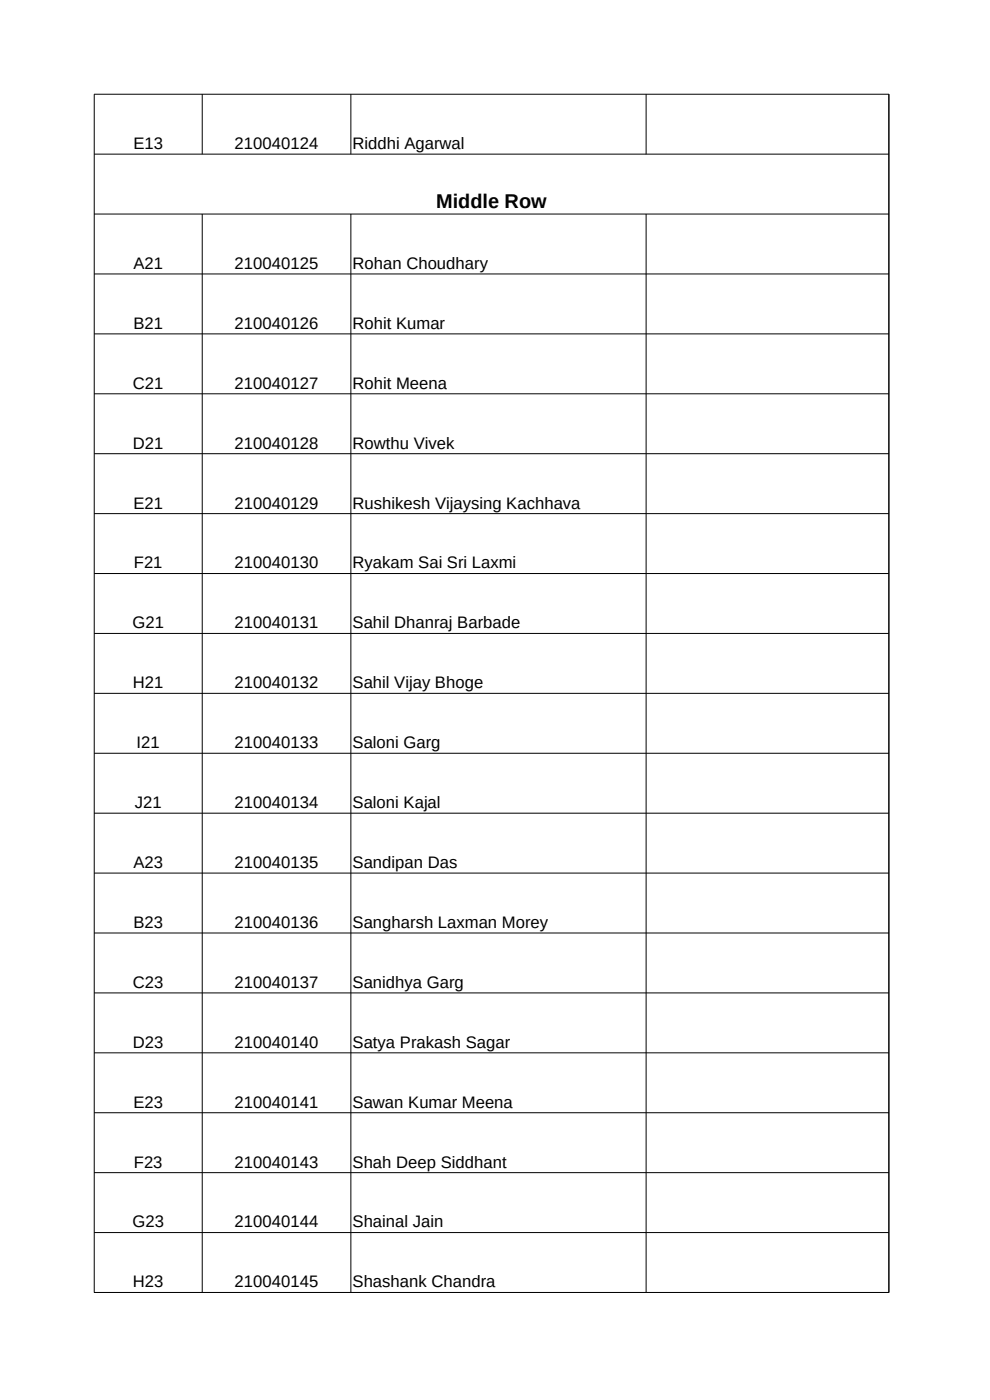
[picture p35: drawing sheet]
<svg xmlns="http://www.w3.org/2000/svg" width="210mm" height="297mm" viewBox="0 0 210 297" stroke-linecap="round" stroke-linejoin="round" font-family="sans-serif">
<defs><g id="words">
<text font-size="4.2" x="92.5" y="44.2">Middle Row</text>
<g font-size="3.5">
<text x="28.3" y="31.6">E13</text>
<text x="49.8" y="31.6">210040124</text>
<text x="74.8" y="31.6">Riddhi Agarwal</text>
<text x="28.3" y="57">A21</text>
<text x="49.8" y="57">210040125</text>
<text x="74.8" y="57">Rohan Choudhary</text>
<text x="28.3" y="69.7">B21</text>
<text x="49.8" y="69.7">210040126</text>
<text x="74.8" y="69.7">Rohit Kumar</text>
<text x="28.2" y="82.4">C21</text>
<text x="49.8" y="82.4">210040127</text>
<text x="74.8" y="82.4">Rohit Meena</text>
<text x="28.2" y="95.2">D21</text>
<text x="49.8" y="95.2">210040128</text>
<text x="74.8" y="95.2">Rowthu Vivek</text>
<text x="28.3" y="107.9">E21</text>
<text x="49.8" y="107.9">210040129</text>
<text x="74.8" y="107.9">Rushikesh Vijaysing Kachhava</text>
<text x="28.4" y="120.6">F21</text>
<text x="49.8" y="120.6">210040130</text>
<text x="74.8" y="120.6">Ryakam Sai Sri Laxmi</text>
<text x="28.1" y="133.3">G21</text>
<text x="49.8" y="133.3">210040131</text>
<text x="74.8" y="133.3">Sahil Dhanraj Barbade</text>
<text x="28.2" y="146">H21</text>
<text x="49.8" y="146">210040132</text>
<text x="74.8" y="146">Sahil Vijay Bhoge</text>
<text x="29" y="158.7">I21</text>
<text x="49.8" y="158.7">210040133</text>
<text x="74.8" y="158.7">Saloni Garg</text>
<text x="28.6" y="171.4">J21</text>
<text x="49.8" y="171.4">210040134</text>
<text x="74.8" y="171.4">Saloni Kajal</text>
<text x="28.3" y="184.2">A23</text>
<text x="49.8" y="184.2">210040135</text>
<text x="74.8" y="184.2">Sandipan Das</text>
<text x="28.3" y="196.9">B23</text>
<text x="49.8" y="196.9">210040136</text>
<text x="74.8" y="196.9">Sangharsh Laxman Morey</text>
<text x="28.2" y="209.6">C23</text>
<text x="49.8" y="209.6">210040137</text>
<text x="74.8" y="209.6">Sanidhya Garg</text>
<text x="28.2" y="222.3">D23</text>
<text x="49.8" y="222.3">210040140</text>
<text x="74.8" y="222.3">Satya Prakash Sagar</text>
<text x="28.3" y="235">E23</text>
<text x="49.8" y="235">210040141</text>
<text x="74.8" y="235">Sawan Kumar Meena</text>
<text x="28.4" y="247.7">F23</text>
<text x="49.8" y="247.7">210040143</text>
<text x="74.8" y="247.7">Shah Deep Siddhant</text>
<text x="28.1" y="260.4">G23</text>
<text x="49.8" y="260.4">210040144</text>
<text x="74.8" y="260.4">Shainal Jain</text>
<text x="28.2" y="273.1">H23</text>
<text x="49.8" y="273.1">210040145</text>
<text x="74.8" y="273.1">Shashank Chandra</text>
</g>
</g></defs>
<g fill="none" stroke="#000" stroke-width=".21">
<path d="M42.9 20v12.7M74.4 20v12.7M137.1 20v12.7M20 32.7h168.6M20 45.4h168.6M20 58.1h168.6M42.9 45.4v228.8M74.4 45.4v228.8M137.1 45.4v228.8M20 70.8h168.6M20 83.5h168.6M20 96.3h168.6"/>
<path d="M20 109h168.6M20 121.7h168.6M20 134.4h168.6M20 147.1h168.6M20 159.8h168.6M20 172.5h168.6M20 185.2h168.6M20 197.9h168.6M20 210.6h168.6M20 223.4h168.6M20 236.1h168.6M20 248.8h168.6"/>
<path d="M20 261.5h168.6M20 274.2h168.6M20 274.2v-254.2h168.6v254.2"/>
</g>
<use href="#words"/>
</svg>
